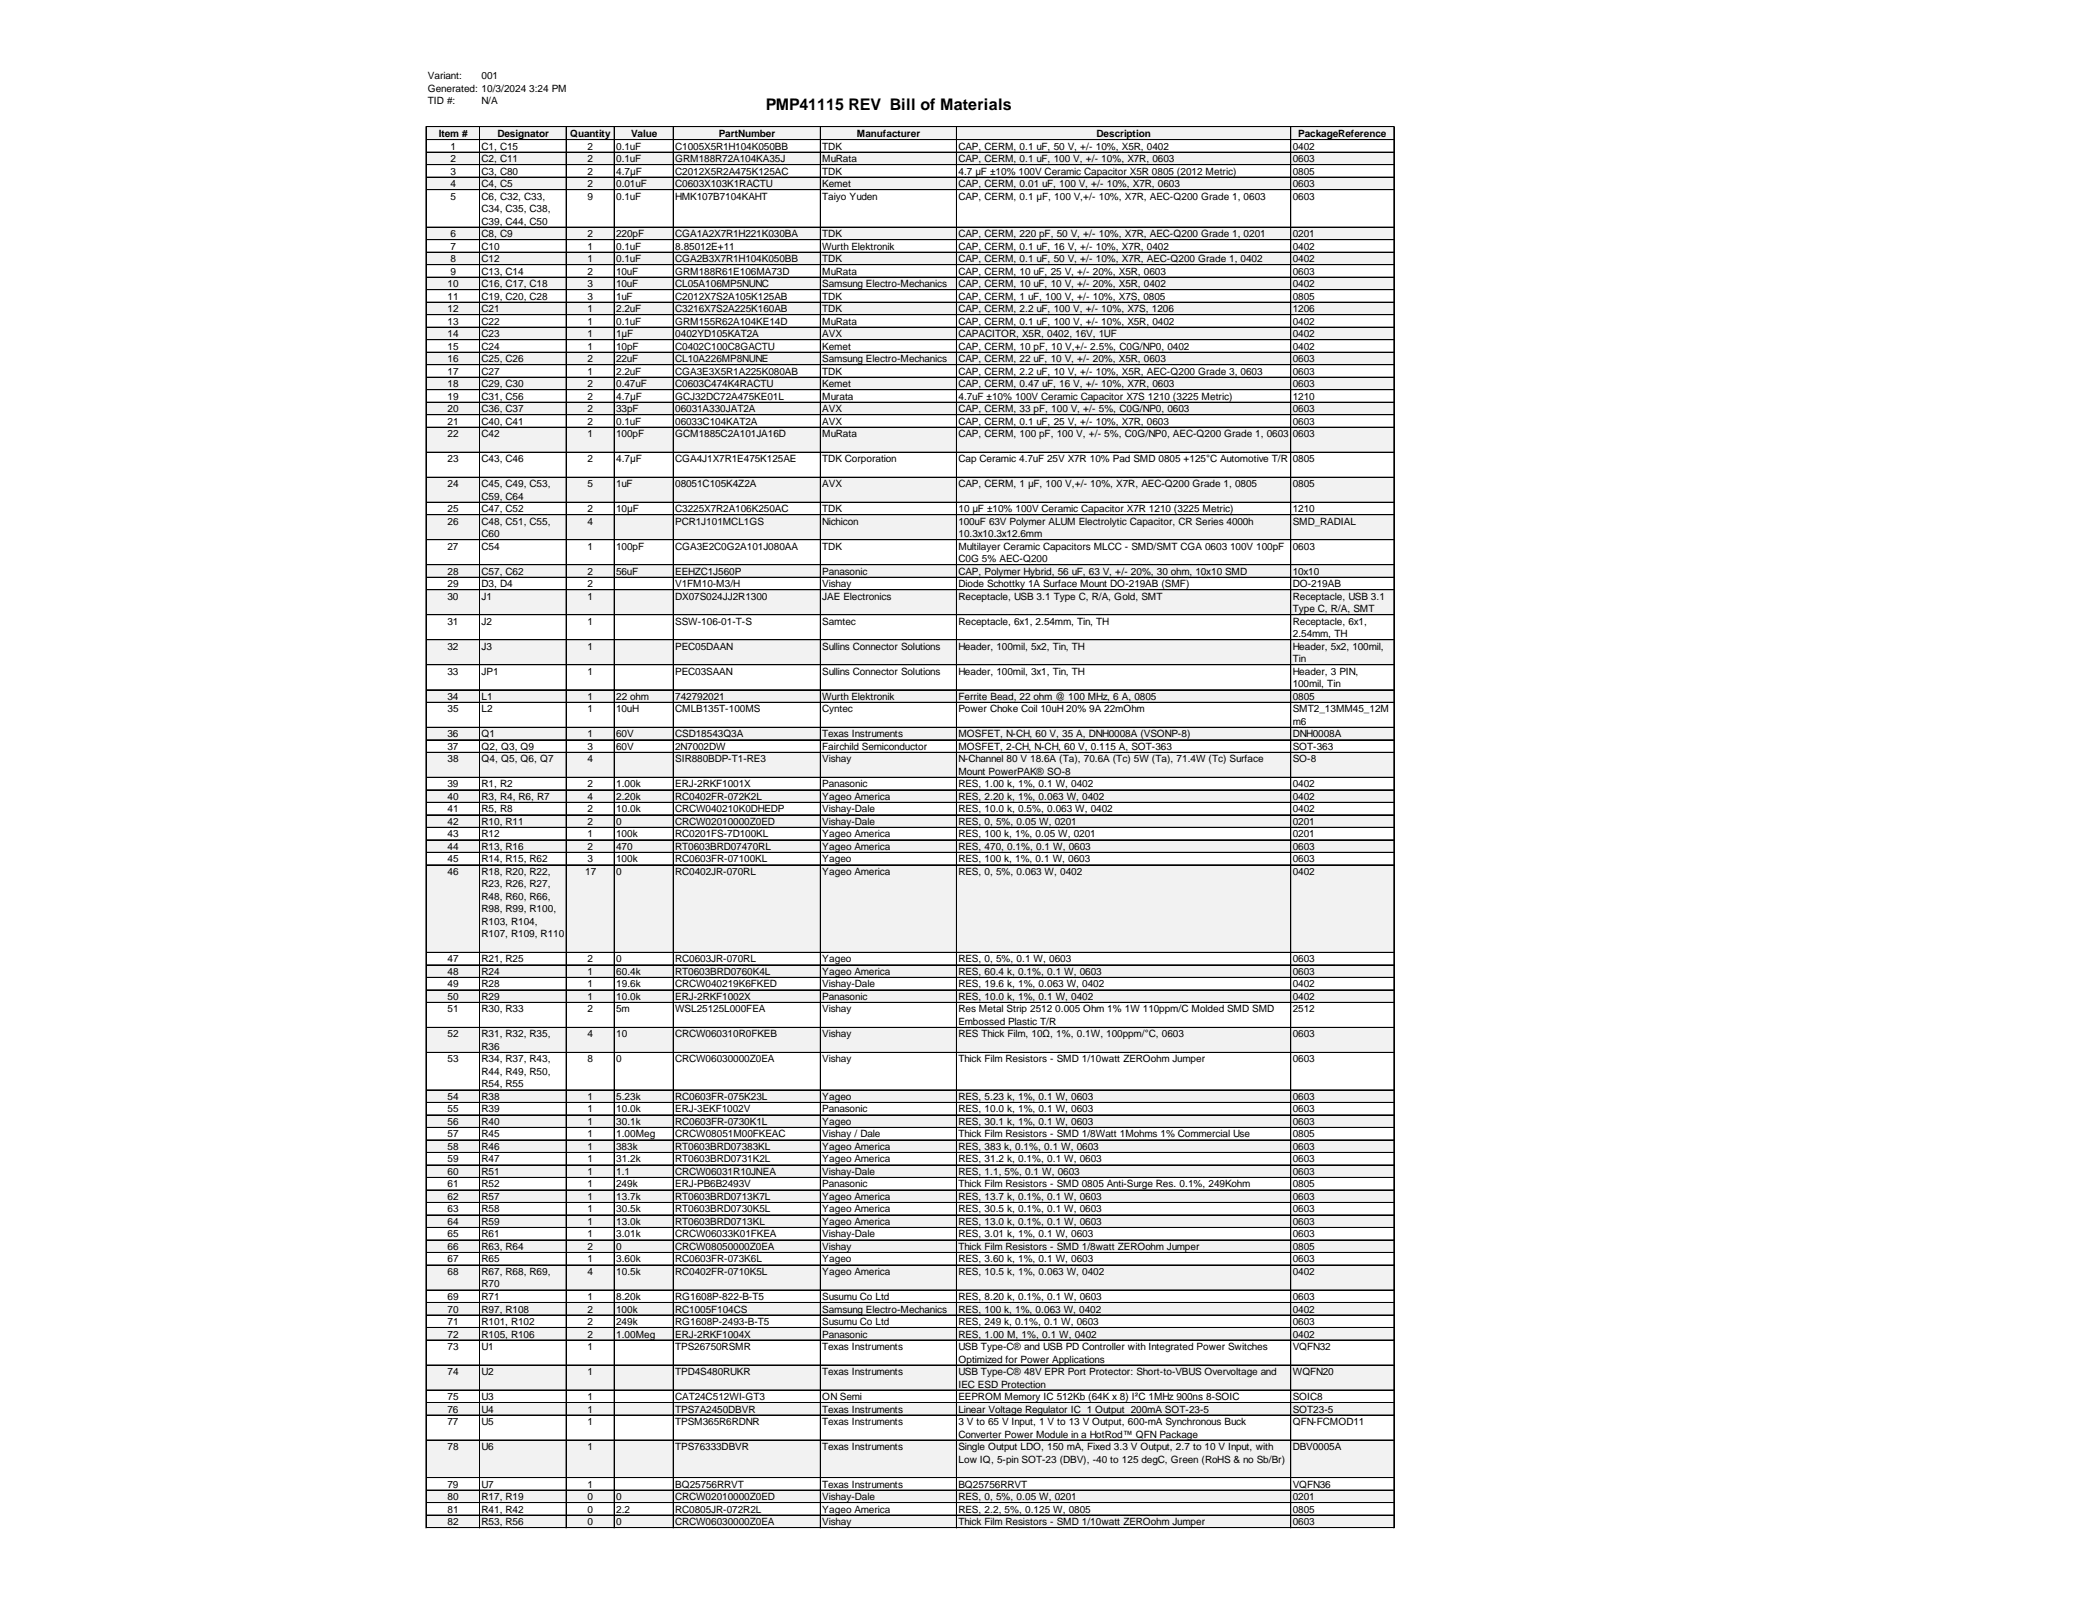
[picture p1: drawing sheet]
<svg xmlns="http://www.w3.org/2000/svg" width="279mm" height="216mm" viewBox="0 0 279 216" stroke-linecap="round" stroke-linejoin="round" font-family="sans-serif">
<defs><g id="words">
<text font-size="2.2" x="103.1" y="14.8">PMP41115 REV Bill of Materials</text>
<g font-size="1.3">
<text x="57.6" y="10.6">Variant:</text>
<text x="64.8" y="10.6">001</text>
<text x="57.6" y="12.3">Generated: 10/3/2024 3:24 PM</text>
<text x="57.6" y="14">TID #:</text>
<text x="64.8" y="14">N/A</text>
<text x="59.1" y="18.4">Item #</text>
<text x="60.6" y="20.1">1</text>
<text x="60.6" y="21.8">2</text>
<text x="60.6" y="23.5">3</text>
<text x="64.8" y="20.1">C1, C15</text>
<text x="64.8" y="21.8">C2, C11</text>
<text x="64.8" y="23.5">C3, C80</text>
<text x="67" y="18.4">Designator</text>
<text x="76.7" y="18.4">Quantity</text>
<text x="79.1" y="20.1">2</text>
<text x="79.1" y="21.8">2</text>
<text x="79.1" y="23.5">2</text>
<text x="82.9" y="20.1">0.1uF</text>
<text x="82.9" y="21.8">0.1uF</text>
<text x="82.9" y="23.5">4.7µF</text>
<text x="84.9" y="18.4">Value</text>
<text x="90.9" y="20.1">C1005X5R1H104K050BB</text>
<text x="90.9" y="21.8">GRM188R72A104KA35J</text>
<text x="90.9" y="23.5">C2012X5R2A475K125AC</text>
<text x="96.7" y="18.4">PartNumber</text>
<text x="110.7" y="20.1">TDK</text>
<text x="110.7" y="21.8">MuRata</text>
<text x="110.7" y="23.5">TDK</text>
<text x="115.3" y="18.4">Manufacturer</text>
<text x="129" y="20.1">CAP, CERM, 0.1 uF, 50 V, +/- 10%, X5R, 0402</text>
<text x="129" y="21.8">CAP, CERM, 0.1 uF, 100 V, +/- 10%, X7R, 0603</text>
<text x="129" y="23.5">4.7 µF ±10% 100V Ceramic Capacitor X5R 0805 (2012 Metric)</text>
<text x="147.6" y="18.4">Description</text>
<text x="174" y="20.1">0402</text>
<text x="174" y="21.8">0603</text>
<text x="174" y="23.5">0805</text>
<text x="174.7" y="18.4">PackageReference</text>
<text x="60.6" y="25.2">4</text>
<text x="60.6" y="26.9">5</text>
<text x="64.8" y="25.2">C4, C5</text>
<text x="64.8" y="26.9">C6, C32, C33,</text>
<text x="64.8" y="28.6">C34, C35, C38,</text>
<text x="79.1" y="25.2">2</text>
<text x="79.1" y="26.9">9</text>
<text x="82.9" y="25.2">0.01uF</text>
<text x="82.9" y="26.9">0.1uF</text>
<text x="90.9" y="25.2">C0603X103K1RACTU</text>
<text x="90.9" y="26.9">HMK107B7104KAHT</text>
<text x="110.7" y="25.2">Kemet</text>
<text x="110.7" y="26.9">Taiyo Yuden</text>
<text x="129" y="25.2">CAP, CERM, 0.01 uF, 100 V, +/- 10%, X7R, 0603</text>
<text x="129" y="26.9">CAP, CERM, 0.1 µF, 100 V,+/- 10%, X7R, AEC-Q200 Grade 1, 0603</text>
<text x="174" y="25.2">0603</text>
<text x="174" y="26.9">0603</text>
<text x="60.6" y="31.9">6</text>
<text x="60.6" y="33.6">7</text>
<text x="60.6" y="35.3">8</text>
<text x="64.8" y="30.2">C39, C44, C50</text>
<text x="64.8" y="31.9">C8, C9</text>
<text x="64.8" y="33.6">C10</text>
<text x="64.8" y="35.3">C12</text>
<text x="79.1" y="31.9">2</text>
<text x="79.1" y="33.6">1</text>
<text x="79.1" y="35.3">1</text>
<text x="82.9" y="31.9">220pF</text>
<text x="82.9" y="33.6">0.1uF</text>
<text x="82.9" y="35.3">0.1uF</text>
<text x="90.9" y="31.9">CGA1A2X7R1H221K030BA</text>
<text x="90.9" y="33.6">8.85012E+11</text>
<text x="90.9" y="35.3">CGA2B3X7R1H104K050BB</text>
<text x="110.7" y="31.9">TDK</text>
<text x="110.7" y="33.6">Wurth Elektronik</text>
<text x="110.7" y="35.3">TDK</text>
<text x="129" y="31.9">CAP, CERM, 220 pF, 50 V, +/- 10%, X7R, AEC-Q200 Grade 1, 0201</text>
<text x="129" y="33.6">CAP, CERM, 0.1 uF, 16 V, +/- 10%, X7R, 0402</text>
<text x="129" y="35.3">CAP, CERM, 0.1 uF, 50 V, +/- 10%, X7R, AEC-Q200 Grade 1, 0402</text>
<text x="174" y="31.9">0201</text>
<text x="174" y="33.6">0402</text>
<text x="174" y="35.3">0402</text>
<text x="60.2" y="38.7">10</text>
<text x="60.2" y="40.3">11</text>
<text x="60.6" y="37">9</text>
<text x="64.8" y="37">C13, C14</text>
<text x="64.8" y="38.7">C16, C17, C18</text>
<text x="64.8" y="40.3">C19, C20, C28</text>
<text x="79.1" y="37">2</text>
<text x="79.1" y="38.7">3</text>
<text x="79.1" y="40.3">3</text>
<text x="82.9" y="37">10uF</text>
<text x="82.9" y="38.7">10uF</text>
<text x="82.9" y="40.3">1uF</text>
<text x="90.9" y="37">GRM188R61E106MA73D</text>
<text x="90.9" y="38.7">CL05A106MP5NUNC</text>
<text x="90.9" y="40.3">C2012X7S2A105K125AB</text>
<text x="110.7" y="37">MuRata</text>
<text x="110.7" y="38.7">Samsung Electro-Mechanics</text>
<text x="110.7" y="40.3">TDK</text>
<text x="129" y="37">CAP, CERM, 10 uF, 25 V, +/- 20%, X5R, 0603</text>
<text x="129" y="38.7">CAP, CERM, 10 uF, 10 V, +/- 20%, X5R, 0402</text>
<text x="129" y="40.3">CAP, CERM, 1 uF, 100 V, +/- 10%, X7S, 0805</text>
<text x="174" y="37">0603</text>
<text x="174" y="38.7">0402</text>
<text x="174" y="40.3">0805</text>
<text x="60.2" y="42">12</text>
<text x="60.2" y="43.7">13</text>
<text x="60.2" y="45.4">14</text>
<text x="60.2" y="47.1">15</text>
<text x="64.8" y="42">C21</text>
<text x="64.8" y="43.7">C22</text>
<text x="64.8" y="45.4">C23</text>
<text x="64.8" y="47.1">C24</text>
<text x="79.1" y="42">1</text>
<text x="79.1" y="43.7">1</text>
<text x="79.1" y="45.4">1</text>
<text x="79.1" y="47.1">1</text>
<text x="82.9" y="42">2.2uF</text>
<text x="82.9" y="43.7">0.1uF</text>
<text x="82.9" y="45.4">1µF</text>
<text x="82.9" y="47.1">10pF</text>
<text x="90.9" y="42">C3216X7S2A225K160AB</text>
<text x="90.9" y="43.7">GRM155R62A104KE14D</text>
<text x="90.9" y="45.4">0402YD105KAT2A</text>
<text x="90.9" y="47.1">C0402C100C8GACTU</text>
<text x="110.7" y="42">TDK</text>
<text x="110.7" y="43.7">MuRata</text>
<text x="110.7" y="45.4">AVX</text>
<text x="110.7" y="47.1">Kemet</text>
<text x="129" y="42">CAP, CERM, 2.2 uF, 100 V, +/- 10%, X7S, 1206</text>
<text x="129" y="43.7">CAP, CERM, 0.1 uF, 100 V, +/- 10%, X5R, 0402</text>
<text x="129" y="45.4">CAPACITOR, X5R, 0402, 16V, 1UF</text>
<text x="129" y="47.1">CAP, CERM, 10 pF, 10 V,+/- 2.5%, C0G/NP0, 0402</text>
<text x="174" y="42">1206</text>
<text x="174" y="43.7">0402</text>
<text x="174" y="45.4">0402</text>
<text x="174" y="47.1">0402</text>
<text x="60.2" y="48.8">16</text>
<text x="60.2" y="50.4">17</text>
<text x="60.2" y="52.1">18</text>
<text x="60.2" y="53.8">19</text>
<text x="64.8" y="48.8">C25, C26</text>
<text x="64.8" y="50.4">C27</text>
<text x="64.8" y="52.1">C29, C30</text>
<text x="64.8" y="53.8">C31, C56</text>
<text x="79.1" y="48.8">2</text>
<text x="79.1" y="50.4">1</text>
<text x="79.1" y="52.1">2</text>
<text x="79.1" y="53.8">2</text>
<text x="82.9" y="48.8">22uF</text>
<text x="82.9" y="50.4">2.2uF</text>
<text x="82.9" y="52.1">0.47uF</text>
<text x="82.9" y="53.8">4.7µF</text>
<text x="90.9" y="48.8">CL10A226MP8NUNE</text>
<text x="90.9" y="50.4">CGA3E3X5R1A225K080AB</text>
<text x="90.9" y="52.1">C0603C474K4RACTU</text>
<text x="90.9" y="53.8">GCJ32DC72A475KE01L</text>
<text x="110.7" y="48.8">Samsung Electro-Mechanics</text>
<text x="110.7" y="50.4">TDK</text>
<text x="110.7" y="52.1">Kemet</text>
<text x="110.7" y="53.8">Murata</text>
<text x="129" y="48.8">CAP, CERM, 22 uF, 10 V, +/- 20%, X5R, 0603</text>
<text x="129" y="50.4">CAP, CERM, 2.2 uF, 10 V, +/- 10%, X5R, AEC-Q200 Grade 3, 0603</text>
<text x="129" y="52.1">CAP, CERM, 0.47 uF, 16 V, +/- 10%, X7R, 0603</text>
<text x="129" y="53.8">4.7uF ±10% 100V Ceramic Capacitor X7S 1210 (3225 Metric)</text>
<text x="174" y="48.8">0603</text>
<text x="174" y="50.4">0603</text>
<text x="174" y="52.1">0603</text>
<text x="174" y="53.8">1210</text>
<text x="60.2" y="55.5">20</text>
<text x="60.2" y="57.2">21</text>
<text x="60.2" y="58.9">22</text>
<text x="64.8" y="55.5">C36, C37</text>
<text x="64.8" y="57.2">C40, C41</text>
<text x="64.8" y="58.9">C42</text>
<text x="79.1" y="55.5">2</text>
<text x="79.1" y="57.2">2</text>
<text x="79.1" y="58.9">1</text>
<text x="82.9" y="55.5">33pF</text>
<text x="82.9" y="57.2">0.1uF</text>
<text x="82.9" y="58.9">100pF</text>
<text x="90.9" y="55.5">06031A330JAT2A</text>
<text x="90.9" y="57.2">06033C104KAT2A</text>
<text x="90.9" y="58.9">GCM1885C2A101JA16D</text>
<text x="110.7" y="55.5">AVX</text>
<text x="110.7" y="57.2">AVX</text>
<text x="110.7" y="58.9">MuRata</text>
<text x="129" y="55.5">CAP, CERM, 33 pF, 100 V, +/- 5%, C0G/NP0, 0603</text>
<text x="129" y="57.2">CAP, CERM, 0.1 uF, 25 V, +/- 10%, X7R, 0603</text>
<text x="129" y="58.9">CAP, CERM, 100 pF, 100 V, +/- 5%, C0G/NP0, AEC-Q200 Grade 1, 0603</text>
<text x="174" y="55.5">0603</text>
<text x="174" y="57.2">0603</text>
<text x="174" y="58.9">0603</text>
<text x="60.2" y="62.2">23</text>
<text x="60.2" y="65.6">24</text>
<text x="64.8" y="62.2">C43, C46</text>
<text x="64.8" y="65.6">C45, C49, C53,</text>
<text x="79.1" y="62.2">2</text>
<text x="79.1" y="65.6">5</text>
<text x="82.9" y="62.2">4.7µF</text>
<text x="82.9" y="65.6">1uF</text>
<text x="90.9" y="62.2">CGA4J1X7R1E475K125AE</text>
<text x="90.9" y="65.6">08051C105K4Z2A</text>
<text x="110.7" y="62.2">TDK Corporation</text>
<text x="110.7" y="65.6">AVX</text>
<text x="129" y="62.2">Cap Ceramic 4.7uF 25V X7R 10% Pad SMD 0805 +125°C Automotive T/R</text>
<text x="129" y="65.6">CAP, CERM, 1 µF, 100 V,+/- 10%, X7R, AEC-Q200 Grade 1, 0805</text>
<text x="174" y="62.2">0805</text>
<text x="174" y="65.6">0805</text>
<text x="60.2" y="68.9">25</text>
<text x="60.2" y="70.6">26</text>
<text x="64.8" y="67.3">C59, C64</text>
<text x="64.8" y="68.9">C47, C52</text>
<text x="64.8" y="70.6">C48, C51, C55,</text>
<text x="79.1" y="68.9">2</text>
<text x="79.1" y="70.6">4</text>
<text x="82.9" y="68.9">10µF</text>
<text x="90.9" y="68.9">C3225X7R2A106K250AC</text>
<text x="90.9" y="70.6">PCR1J101MCL1GS</text>
<text x="110.7" y="68.9">TDK</text>
<text x="110.7" y="70.6">Nichicon</text>
<text x="129" y="68.9">10 µF ±10% 100V Ceramic Capacitor X7R 1210 (3225 Metric)</text>
<text x="129" y="70.6">100uF 63V Polymer ALUM Electrolytic Capacitor, CR Series 4000h</text>
<text x="174" y="68.9">1210</text>
<text x="174" y="70.6">SMD_RADIAL</text>
<text x="60.2" y="74">27</text>
<text x="60.2" y="77.4">28</text>
<text x="64.8" y="72.3">C60</text>
<text x="64.8" y="74">C54</text>
<text x="64.8" y="77.4">C57, C62</text>
<text x="79.1" y="74">1</text>
<text x="79.1" y="77.4">2</text>
<text x="82.9" y="74">100pF</text>
<text x="82.9" y="77.4">56uF</text>
<text x="90.9" y="74">CGA3E2C0G2A101J080AA</text>
<text x="90.9" y="77.4">EEHZC1J560P</text>
<text x="110.7" y="74">TDK</text>
<text x="110.7" y="77.4">Panasonic</text>
<text x="129" y="72.3">10.3x10.3x12.6mm</text>
<text x="129" y="74">Multilayer Ceramic Capacitors MLCC - SMD/SMT CGA 0603 100V 100pF</text>
<text x="129" y="75.7">C0G 5% AEC-Q200</text>
<text x="129" y="77.4">CAP, Polymer Hybrid, 56 uF, 63 V, +/- 20%, 30 ohm, 10x10 SMD</text>
<text x="174" y="74">0603</text>
<text x="174" y="77.4">10x10</text>
<text x="60.2" y="79">29</text>
<text x="60.2" y="80.7">30</text>
<text x="64.8" y="79">D3, D4</text>
<text x="64.8" y="80.7">J1</text>
<text x="79.1" y="79">2</text>
<text x="79.1" y="80.7">1</text>
<text x="90.9" y="79">V1FM10-M3/H</text>
<text x="90.9" y="80.7">DX07S024JJ2R1300</text>
<text x="110.7" y="79">Vishay</text>
<text x="110.7" y="80.7">JAE Electronics</text>
<text x="129" y="79">Diode Schottky 1A Surface Mount DO-219AB (SMF)</text>
<text x="129" y="80.7">Receptacle, USB 3.1 Type C, R/A, Gold, SMT</text>
<text x="174" y="79">DO-219AB</text>
<text x="174" y="80.7">Receptacle, USB 3.1</text>
<text x="174" y="82.4">Type C, R/A, SMT</text>
<text x="60.2" y="84.1">31</text>
<text x="60.2" y="87.5">32</text>
<text x="64.8" y="84.1">J2</text>
<text x="64.8" y="87.5">J3</text>
<text x="79.1" y="84.1">1</text>
<text x="79.1" y="87.5">1</text>
<text x="90.9" y="84.1">SSW-106-01-T-S</text>
<text x="90.9" y="87.5">PEC05DAAN</text>
<text x="110.7" y="84.1">Samtec</text>
<text x="110.7" y="87.5">Sullins Connector Solutions</text>
<text x="129" y="84.1">Receptacle, 6x1, 2.54mm, Tin, TH</text>
<text x="129" y="87.5">Header, 100mil, 5x2, Tin, TH</text>
<text x="174" y="84.1">Receptacle, 6x1,</text>
<text x="174" y="85.8">2.54mm, TH</text>
<text x="174" y="87.5">Header, 5x2, 100mil,</text>
<text x="174" y="89.1">Tin</text>
<text x="60.2" y="90.8">33</text>
<text x="60.2" y="94.2">34</text>
<text x="60.2" y="95.9">35</text>
<text x="64.8" y="90.8">JP1</text>
<text x="64.8" y="94.2">L1</text>
<text x="64.8" y="95.9">L2</text>
<text x="79.1" y="90.8">1</text>
<text x="79.1" y="94.2">1</text>
<text x="79.1" y="95.9">1</text>
<text x="82.9" y="94.2">22 ohm</text>
<text x="82.9" y="95.9">10uH</text>
<text x="90.9" y="90.8">PEC03SAAN</text>
<text x="90.9" y="94.2">742792021</text>
<text x="90.9" y="95.9">CMLB135T-100MS</text>
<text x="110.7" y="90.8">Sullins Connector Solutions</text>
<text x="110.7" y="94.2">Wurth Elektronik</text>
<text x="110.7" y="95.9">Cyntec</text>
<text x="129" y="90.8">Header, 100mil, 3x1, Tin, TH</text>
<text x="129" y="94.2">Ferrite Bead, 22 ohm @ 100 MHz, 6 A, 0805</text>
<text x="129" y="95.9">Power Choke Coil 10uH 20% 9A 22mOhm</text>
<text x="174" y="90.8">Header, 3 PIN,</text>
<text x="174" y="92.5">100mil, Tin</text>
<text x="174" y="94.2">0805</text>
<text x="174" y="95.9">SMT2_13MM45_12M</text>
<text x="60.2" y="99.2">36</text>
<text x="60.2" y="100.9">37</text>
<text x="64.8" y="99.2">Q1</text>
<text x="64.8" y="100.9">Q2, Q3, Q9</text>
<text x="79.1" y="99.2">1</text>
<text x="79.1" y="100.9">3</text>
<text x="82.9" y="99.2">60V</text>
<text x="82.9" y="100.9">60V</text>
<text x="90.9" y="99.2">CSD18543Q3A</text>
<text x="90.9" y="100.9">2N7002DW</text>
<text x="110.7" y="99.2">Texas Instruments</text>
<text x="110.7" y="100.9">Fairchild Semiconductor</text>
<text x="129" y="99.2">MOSFET, N-CH, 60 V, 35 A, DNH0008A (VSONP-8)</text>
<text x="129" y="100.9">MOSFET, 2-CH, N-CH, 60 V, 0.115 A, SOT-363</text>
<text x="174" y="97.6">m6</text>
<text x="174" y="99.2">DNH0008A</text>
<text x="174" y="100.9">SOT-363</text>
<text x="60.2" y="102.6">38</text>
<text x="60.2" y="106">39</text>
<text x="60.2" y="107.7">40</text>
<text x="64.8" y="102.6">Q4, Q5, Q6, Q7</text>
<text x="64.8" y="106">R1, R2</text>
<text x="64.8" y="107.7">R3, R4, R6, R7</text>
<text x="79.1" y="102.6">4</text>
<text x="79.1" y="106">2</text>
<text x="79.1" y="107.7">4</text>
<text x="82.9" y="106">1.00k</text>
<text x="82.9" y="107.7">2.20k</text>
<text x="90.9" y="102.6">SIR880BDP-T1-RE3</text>
<text x="90.9" y="106">ERJ-2RKF1001X</text>
<text x="90.9" y="107.7">RC0402FR-072K2L</text>
<text x="110.7" y="102.6">Vishay</text>
<text x="110.7" y="106">Panasonic</text>
<text x="110.7" y="107.7">Yageo America</text>
<text x="129" y="102.6">N-Channel 80 V 18.6A (Ta), 70.6A (Tc) 5W (Ta), 71.4W (Tc) Surface</text>
<text x="129" y="104.3">Mount PowerPAK® SO-8</text>
<text x="129" y="106">RES, 1.00 k, 1%, 0.1 W, 0402</text>
<text x="129" y="107.7">RES, 2.20 k, 1%, 0.063 W, 0402</text>
<text x="174" y="102.6">SO-8</text>
<text x="174" y="106">0402</text>
<text x="174" y="107.7">0402</text>
<text x="60.2" y="109.3">41</text>
<text x="60.2" y="111">42</text>
<text x="60.2" y="112.7">43</text>
<text x="64.8" y="109.3">R5, R8</text>
<text x="64.8" y="111">R10, R11</text>
<text x="64.8" y="112.7">R12</text>
<text x="79.1" y="109.3">2</text>
<text x="79.1" y="111">2</text>
<text x="79.1" y="112.7">1</text>
<text x="82.9" y="109.3">10.0k</text>
<text x="82.9" y="111">0</text>
<text x="82.9" y="112.7">100k</text>
<text x="90.9" y="109.3">CRCW040210K0DHEDP</text>
<text x="90.9" y="111">CRCW02010000Z0ED</text>
<text x="90.9" y="112.7">RC0201FS-7D100KL</text>
<text x="110.7" y="109.3">Vishay-Dale</text>
<text x="110.7" y="111">Vishay-Dale</text>
<text x="110.7" y="112.7">Yageo America</text>
<text x="129" y="109.3">RES, 10.0 k, 0.5%, 0.063 W, 0402</text>
<text x="129" y="111">RES, 0, 5%, 0.05 W, 0201</text>
<text x="129" y="112.7">RES, 100 k, 1%, 0.05 W, 0201</text>
<text x="174" y="109.3">0402</text>
<text x="174" y="111">0201</text>
<text x="174" y="112.7">0201</text>
<text x="60.2" y="114.4">44</text>
<text x="60.2" y="116.1">45</text>
<text x="60.2" y="117.8">46</text>
<text x="64.8" y="114.4">R13, R16</text>
<text x="64.8" y="116.1">R14, R15, R62</text>
<text x="64.8" y="117.8">R18, R20, R22,</text>
<text x="64.8" y="119.4">R23, R26, R27,</text>
<text x="78.7" y="117.8">17</text>
<text x="79.1" y="114.4">2</text>
<text x="79.1" y="116.1">3</text>
<text x="82.9" y="114.4">470</text>
<text x="82.9" y="116.1">100k</text>
<text x="82.9" y="117.8">0</text>
<text x="90.9" y="114.4">RT0603BRD07470RL</text>
<text x="90.9" y="116.1">RC0603FR-07100KL</text>
<text x="90.9" y="117.8">RC0402JR-070RL</text>
<text x="110.7" y="114.4">Yageo America</text>
<text x="110.7" y="116.1">Yageo</text>
<text x="110.7" y="117.8">Yageo America</text>
<text x="129" y="114.4">RES, 470, 0.1%, 0.1 W, 0603</text>
<text x="129" y="116.1">RES, 100 k, 1%, 0.1 W, 0603</text>
<text x="129" y="117.8">RES, 0, 5%, 0.063 W, 0402</text>
<text x="174" y="114.4">0603</text>
<text x="174" y="116.1">0603</text>
<text x="174" y="117.8">0402</text>
<text x="64.8" y="121.1">R48, R60, R66,</text>
<text x="64.8" y="122.8">R98, R99, R100,</text>
<text x="64.8" y="124.5">R103, R104,</text>
<text x="60.2" y="129.5">47</text>
<text x="60.2" y="131.2">48</text>
<text x="64.8" y="126.2">R107, R109, R110</text>
<text x="64.8" y="129.5">R21, R25</text>
<text x="64.8" y="131.2">R24</text>
<text x="79.1" y="129.5">2</text>
<text x="79.1" y="131.2">1</text>
<text x="82.9" y="129.5">0</text>
<text x="82.9" y="131.2">60.4k</text>
<text x="90.9" y="129.5">RC0603JR-070RL</text>
<text x="90.9" y="131.2">RT0603BRD0760K4L</text>
<text x="110.7" y="129.5">Yageo</text>
<text x="110.7" y="131.2">Yageo America</text>
<text x="129" y="129.5">RES, 0, 5%, 0.1 W, 0603</text>
<text x="129" y="131.2">RES, 60.4 k, 0.1%, 0.1 W, 0603</text>
<text x="174" y="129.5">0603</text>
<text x="174" y="131.2">0603</text>
<text x="60.2" y="132.9">49</text>
<text x="60.2" y="134.6">50</text>
<text x="60.2" y="136.3">51</text>
<text x="64.8" y="132.9">R28</text>
<text x="64.8" y="134.6">R29</text>
<text x="64.8" y="136.3">R30, R33</text>
<text x="79.1" y="132.9">1</text>
<text x="79.1" y="134.6">1</text>
<text x="79.1" y="136.3">2</text>
<text x="82.9" y="132.9">19.6k</text>
<text x="82.9" y="134.6">10.0k</text>
<text x="82.9" y="136.3">5m</text>
<text x="90.9" y="132.9">CRCW040219K6FKED</text>
<text x="90.9" y="134.6">ERJ-2RKF1002X</text>
<text x="90.9" y="136.3">WSL25125L000FEA</text>
<text x="110.7" y="132.9">Vishay-Dale</text>
<text x="110.7" y="134.6">Panasonic</text>
<text x="110.7" y="136.3">Vishay</text>
<text x="129" y="132.9">RES, 19.6 k, 1%, 0.063 W, 0402</text>
<text x="129" y="134.6">RES, 10.0 k, 1%, 0.1 W, 0402</text>
<text x="129" y="136.3">Res Metal Strip 2512 0.005 Ohm 1% 1W 110ppm/C Molded SMD SMD</text>
<text x="129" y="138">Embossed Plastic T/R</text>
<text x="174" y="132.9">0402</text>
<text x="174" y="134.6">0402</text>
<text x="174" y="136.3">2512</text>
<text x="60.2" y="139.6">52</text>
<text x="60.2" y="143">53</text>
<text x="64.8" y="139.6">R31, R32, R35,</text>
<text x="64.8" y="141.3">R36</text>
<text x="64.8" y="143">R34, R37, R43,</text>
<text x="79.1" y="139.6">4</text>
<text x="79.1" y="143">8</text>
<text x="82.9" y="139.6">10</text>
<text x="82.9" y="143">0</text>
<text x="90.9" y="139.6">CRCW060310R0FKEB</text>
<text x="90.9" y="143">CRCW06030000Z0EA</text>
<text x="110.7" y="139.6">Vishay</text>
<text x="110.7" y="143">Vishay</text>
<text x="129" y="139.6">RES Thick Film, 10Ω, 1%, 0.1W, 100ppm/°C, 0603</text>
<text x="129" y="143">Thick Film Resistors - SMD 1/10watt ZEROohm Jumper</text>
<text x="174" y="139.6">0603</text>
<text x="174" y="143">0603</text>
<text x="60.2" y="148.1">54</text>
<text x="60.2" y="149.7">55</text>
<text x="64.8" y="144.7">R44, R49, R50,</text>
<text x="64.8" y="146.4">R54, R55</text>
<text x="64.8" y="148.1">R38</text>
<text x="64.8" y="149.7">R39</text>
<text x="79.1" y="148.1">1</text>
<text x="79.1" y="149.7">1</text>
<text x="82.9" y="148.1">5.23k</text>
<text x="82.9" y="149.7">10.0k</text>
<text x="90.9" y="148.1">RC0603FR-075K23L</text>
<text x="90.9" y="149.7">ERJ-3EKF1002V</text>
<text x="110.7" y="148.1">Yageo</text>
<text x="110.7" y="149.7">Panasonic</text>
<text x="129" y="148.1">RES, 5.23 k, 1%, 0.1 W, 0603</text>
<text x="129" y="149.7">RES, 10.0 k, 1%, 0.1 W, 0603</text>
<text x="174" y="148.1">0603</text>
<text x="174" y="149.7">0603</text>
<text x="60.2" y="151.4">56</text>
<text x="60.2" y="153.1">57</text>
<text x="60.2" y="154.8">58</text>
<text x="64.8" y="151.4">R40</text>
<text x="64.8" y="153.1">R45</text>
<text x="64.8" y="154.8">R46</text>
<text x="79.1" y="151.4">1</text>
<text x="79.1" y="153.1">1</text>
<text x="79.1" y="154.8">1</text>
<text x="82.9" y="151.4">30.1k</text>
<text x="82.9" y="153.1">1.00Meg</text>
<text x="82.9" y="154.8">383k</text>
<text x="90.9" y="151.4">RC0603FR-0730K1L</text>
<text x="90.9" y="153.1">CRCW08051M00FKEAC</text>
<text x="90.9" y="154.8">RT0603BRD07383KL</text>
<text x="110.7" y="151.4">Yageo</text>
<text x="110.7" y="153.1">Vishay / Dale</text>
<text x="110.7" y="154.8">Yageo America</text>
<text x="129" y="151.4">RES, 30.1 k, 1%, 0.1 W, 0603</text>
<text x="129" y="153.1">Thick Film Resistors - SMD 1/8Watt 1Mohms 1% Commercial Use</text>
<text x="129" y="154.8">RES, 383 k, 0.1%, 0.1 W, 0603</text>
<text x="174" y="151.4">0603</text>
<text x="174" y="153.1">0805</text>
<text x="174" y="154.8">0603</text>
<text x="60.2" y="156.5">59</text>
<text x="60.2" y="158.2">60</text>
<text x="60.2" y="159.8">61</text>
<text x="60.2" y="161.5">62</text>
<text x="64.8" y="156.5">R47</text>
<text x="64.8" y="158.2">R51</text>
<text x="64.8" y="159.8">R52</text>
<text x="64.8" y="161.5">R57</text>
<text x="79.1" y="156.5">1</text>
<text x="79.1" y="158.2">1</text>
<text x="79.1" y="159.8">1</text>
<text x="79.1" y="161.5">1</text>
<text x="82.9" y="156.5">31.2k</text>
<text x="82.9" y="158.2">1.1</text>
<text x="82.9" y="159.8">249k</text>
<text x="82.9" y="161.5">13.7k</text>
<text x="90.9" y="156.5">RT0603BRD0731K2L</text>
<text x="90.9" y="158.2">CRCW06031R10JNEA</text>
<text x="90.9" y="159.8">ERJ-PB6B2493V</text>
<text x="90.9" y="161.5">RT0603BRD0713K7L</text>
<text x="110.7" y="156.5">Yageo America</text>
<text x="110.7" y="158.2">Vishay-Dale</text>
<text x="110.7" y="159.8">Panasonic</text>
<text x="110.7" y="161.5">Yageo America</text>
<text x="129" y="156.5">RES, 31.2 k, 0.1%, 0.1 W, 0603</text>
<text x="129" y="158.2">RES, 1.1, 5%, 0.1 W, 0603</text>
<text x="129" y="159.8">Thick Film Resistors - SMD 0805 Anti-Surge Res. 0.1%, 249Kohm</text>
<text x="129" y="161.5">RES, 13.7 k, 0.1%, 0.1 W, 0603</text>
<text x="174" y="156.5">0603</text>
<text x="174" y="158.2">0603</text>
<text x="174" y="159.8">0805</text>
<text x="174" y="161.5">0603</text>
<text x="60.2" y="163.2">63</text>
<text x="60.2" y="164.9">64</text>
<text x="60.2" y="166.6">65</text>
<text x="64.8" y="163.2">R58</text>
<text x="64.8" y="164.9">R59</text>
<text x="64.8" y="166.6">R61</text>
<text x="79.1" y="163.2">1</text>
<text x="79.1" y="164.9">1</text>
<text x="79.1" y="166.6">1</text>
<text x="82.9" y="163.2">30.5k</text>
<text x="82.9" y="164.9">13.0k</text>
<text x="82.9" y="166.6">3.01k</text>
<text x="90.9" y="163.2">RT0603BRD0730K5L</text>
<text x="90.9" y="164.9">RT0603BRD0713KL</text>
<text x="90.9" y="166.6">CRCW06033K01FKEA</text>
<text x="110.7" y="163.2">Yageo America</text>
<text x="110.7" y="164.9">Yageo America</text>
<text x="110.7" y="166.6">Vishay-Dale</text>
<text x="129" y="163.2">RES, 30.5 k, 0.1%, 0.1 W, 0603</text>
<text x="129" y="164.9">RES, 13.0 k, 0.1%, 0.1 W, 0603</text>
<text x="129" y="166.6">RES, 3.01 k, 1%, 0.1 W, 0603</text>
<text x="174" y="163.2">0603</text>
<text x="174" y="164.9">0603</text>
<text x="174" y="166.6">0603</text>
<text x="60.2" y="168.2">66</text>
<text x="60.2" y="169.9">67</text>
<text x="60.2" y="171.6">68</text>
<text x="64.8" y="168.2">R63, R64</text>
<text x="64.8" y="169.9">R65</text>
<text x="64.8" y="171.6">R67, R68, R69,</text>
<text x="64.8" y="173.3">R70</text>
<text x="79.1" y="168.2">2</text>
<text x="79.1" y="169.9">1</text>
<text x="79.1" y="171.6">4</text>
<text x="82.9" y="168.2">0</text>
<text x="82.9" y="169.9">3.60k</text>
<text x="82.9" y="171.6">10.5k</text>
<text x="90.9" y="168.2">CRCW08050000Z0EA</text>
<text x="90.9" y="169.9">RC0603FR-073K6L</text>
<text x="90.9" y="171.6">RC0402FR-0710K5L</text>
<text x="110.7" y="168.2">Vishay</text>
<text x="110.7" y="169.9">Yageo</text>
<text x="110.7" y="171.6">Yageo America</text>
<text x="129" y="168.2">Thick Film Resistors - SMD 1/8watt ZEROohm Jumper</text>
<text x="129" y="169.9">RES, 3.60 k, 1%, 0.1 W, 0603</text>
<text x="129" y="171.6">RES, 10.5 k, 1%, 0.063 W, 0402</text>
<text x="174" y="168.2">0805</text>
<text x="174" y="169.9">0603</text>
<text x="174" y="171.6">0402</text>
<text x="60.2" y="175">69</text>
<text x="60.2" y="176.7">70</text>
<text x="60.2" y="178.3">71</text>
<text x="64.8" y="175">R71</text>
<text x="64.8" y="176.7">R97, R108</text>
<text x="64.8" y="178.3">R101, R102</text>
<text x="79.1" y="175">1</text>
<text x="79.1" y="176.7">2</text>
<text x="79.1" y="178.3">2</text>
<text x="82.9" y="175">8.20k</text>
<text x="82.9" y="176.7">100k</text>
<text x="82.9" y="178.3">249k</text>
<text x="90.9" y="175">RG1608P-822-B-T5</text>
<text x="90.9" y="176.7">RC1005F104CS</text>
<text x="90.9" y="178.3">RG1608P-2493-B-T5</text>
<text x="110.7" y="175">Susumu Co Ltd</text>
<text x="110.7" y="176.7">Samsung Electro-Mechanics</text>
<text x="110.7" y="178.3">Susumu Co Ltd</text>
<text x="129" y="175">RES, 8.20 k, 0.1%, 0.1 W, 0603</text>
<text x="129" y="176.7">RES, 100 k, 1%, 0.063 W, 0402</text>
<text x="129" y="178.3">RES, 249 k, 0.1%, 0.1 W, 0603</text>
<text x="174" y="175">0603</text>
<text x="174" y="176.7">0402</text>
<text x="174" y="178.3">0603</text>
<text x="60.2" y="180">72</text>
<text x="60.2" y="181.7">73</text>
<text x="60.2" y="185.1">74</text>
<text x="64.8" y="180">R105, R106</text>
<text x="64.8" y="181.7">U1</text>
<text x="64.8" y="185.1">U2</text>
<text x="79.1" y="180">2</text>
<text x="79.1" y="181.7">1</text>
<text x="79.1" y="185.1">1</text>
<text x="82.9" y="180">1.00Meg</text>
<text x="90.9" y="180">ERJ-2RKF1004X</text>
<text x="90.9" y="181.7">TPS26750RSMR</text>
<text x="90.9" y="185.1">TPD4S480RUKR</text>
<text x="110.7" y="180">Panasonic</text>
<text x="110.7" y="181.7">Texas Instruments</text>
<text x="110.7" y="185.1">Texas Instruments</text>
<text x="129" y="180">RES, 1.00 M, 1%, 0.1 W, 0402</text>
<text x="129" y="181.7">USB Type-C® and USB PD Controller with Integrated Power Switches</text>
<text x="129" y="183.4">Optimized for Power Applications</text>
<text x="129" y="185.1">USB Type-C® 48V EPR Port Protector: Short-to-VBUS Overvoltage and</text>
<text x="174" y="180">0402</text>
<text x="174" y="181.7">VQFN32</text>
<text x="174" y="185.1">WQFN20</text>
<text x="60.2" y="188.4">75</text>
<text x="60.2" y="190.1">76</text>
<text x="60.2" y="191.8">77</text>
<text x="64.8" y="188.4">U3</text>
<text x="64.8" y="190.1">U4</text>
<text x="64.8" y="191.8">U5</text>
<text x="79.1" y="188.4">1</text>
<text x="79.1" y="190.1">1</text>
<text x="79.1" y="191.8">1</text>
<text x="90.9" y="188.4">CAT24C512WI-GT3</text>
<text x="90.9" y="190.1">TPS7A2450DBVR</text>
<text x="90.9" y="191.8">TPSM365R6RDNR</text>
<text x="110.7" y="188.4">ON Semi</text>
<text x="110.7" y="190.1">Texas Instruments</text>
<text x="110.7" y="191.8">Texas Instruments</text>
<text x="129" y="186.8">IEC ESD Protection</text>
<text x="129" y="188.4">EEPROM Memory IC 512Kb (64K x 8) I²C 1MHz 900ns 8-SOIC</text>
<text x="129" y="190.1">Linear Voltage Regulator IC 1 Output 200mA SOT-23-5</text>
<text x="129" y="191.8">3 V to 65 V Input, 1 V to 13 V Output, 600-mA Synchronous Buck</text>
<text x="174" y="188.4">SOIC8</text>
<text x="174" y="190.1">SOT23-5</text>
<text x="174" y="191.8">QFN-FCMOD11</text>
<text x="60.2" y="195.2">78</text>
<text x="64.8" y="195.2">U6</text>
<text x="79.1" y="195.2">1</text>
<text x="90.9" y="195.2">TPS76333DBVR</text>
<text x="110.7" y="195.2">Texas Instruments</text>
<text x="129" y="193.5">Converter Power Module in a HotRod™ QFN Package</text>
<text x="129" y="195.2">Single Output LDO, 150 mA, Fixed 3.3 V Output, 2.7 to 10 V Input, with</text>
<text x="129" y="196.9">Low IQ, 5-pin SOT-23 (DBV), -40 to 125 degC, Green (RoHS &amp; no Sb/Br)</text>
<text x="174" y="195.2">DBV0005A</text>
<text x="60.2" y="200.2">79</text>
<text x="60.2" y="201.9">80</text>
<text x="60.2" y="203.6">81</text>
<text x="64.8" y="200.2">U7</text>
<text x="64.8" y="201.9">R17, R19</text>
<text x="64.8" y="203.6">R41, R42</text>
<text x="79.1" y="200.2">1</text>
<text x="79.1" y="201.9">0</text>
<text x="79.1" y="203.6">0</text>
<text x="82.9" y="201.9">0</text>
<text x="82.9" y="203.6">2.2</text>
<text x="90.9" y="200.2">BQ25756RRVT</text>
<text x="90.9" y="201.9">CRCW02010000Z0ED</text>
<text x="90.9" y="203.6">RC0805JR-072R2L</text>
<text x="110.7" y="200.2">Texas Instruments</text>
<text x="110.7" y="201.9">Vishay-Dale</text>
<text x="110.7" y="203.6">Yageo America</text>
<text x="129" y="200.2">BQ25756RRVT</text>
<text x="129" y="201.9">RES, 0, 5%, 0.05 W, 0201</text>
<text x="129" y="203.6">RES, 2.2, 5%, 0.125 W, 0805</text>
<text x="174" y="200.2">VQFN36</text>
<text x="174" y="201.9">0201</text>
<text x="174" y="203.6">0805</text>
<text x="60.2" y="205.3">82</text>
<text x="64.8" y="205.3">R53, R56</text>
<text x="79.1" y="205.3">0</text>
<text x="82.9" y="205.3">0</text>
<text x="90.9" y="205.3">CRCW06030000Z0EA</text>
<text x="110.7" y="205.3">Vishay</text>
<text x="129" y="205.3">Thick Film Resistors - SMD 1/10watt ZEROohm Jumper</text>
<text x="174" y="205.3">0603</text>
</g>
</g></defs>
<g fill="#f2f2f2">
<path d="M57.3 17h130.4v1.9h-130.4z"/>
<path d="M57.3 20.5h130.4v1.7h-130.4z"/>
<path d="M57.3 23.8h130.4v1.8h-130.4z"/>
<path d="M57.3 30.6h130.4v1.7h-130.4z"/>
<path d="M57.3 33.9h130.4v1.8h-130.4z"/>
<path d="M57.3 37.3h130.4v1.8h-130.4z"/>
<path d="M57.3 40.7h130.4v1.7h-130.4z"/>
<path d="M57.3 44h130.4v1.8h-130.4z"/>
<path d="M57.3 47.4h130.4v1.7h-130.4z"/>
<path d="M57.3 50.8h130.4v1.7h-130.4z"/>
<path d="M57.3 54.1h130.4v1.8h-130.4z"/>
<path d="M57.3 57.5h130.4v3.4h-130.4z"/>
<path d="M57.3 64.2h130.4v3.5h-130.4z"/>
<path d="M57.3 69.3h130.4v3.4h-130.4z"/>
<path d="M57.3 76h130.4v1.8h-130.4z"/>
<path d="M57.3 79.4h130.4v3.4h-130.4z"/>
<path d="M57.3 86.1h130.4v3.4h-130.4z"/>
<path d="M57.3 92.8h130.4v1.8h-130.4z"/>
<path d="M57.3 97.9h130.4v1.7h-130.4z"/>
<path d="M57.3 101.3h130.4v3.4h-130.4z"/>
<path d="M57.3 106.3h130.4v1.8h-130.4z"/>
<path d="M57.3 109.7h130.4v1.7h-130.4z"/>
<path d="M57.3 113h130.4v1.8h-130.4z"/>
<path d="M57.3 116.4h130.4v11.9h-130.4z"/>
<path d="M57.3 129.9h130.4v1.7h-130.4z"/>
<path d="M57.3 133.2h130.4v1.8h-130.4z"/>
<path d="M57.3 138.3h130.4v3.4h-130.4z"/>
<path d="M57.3 146.7h130.4v1.7h-130.4z"/>
<path d="M57.3 150.1h130.4v1.7h-130.4z"/>
<path d="M57.3 153.4h130.4v1.8h-130.4z"/>
<path d="M57.3 156.8h130.4v1.7h-130.4z"/>
<path d="M57.3 160.2h130.4v1.7h-130.4z"/>
<path d="M57.3 163.5h130.4v1.8h-130.4z"/>
<path d="M57.3 166.9h130.4v1.7h-130.4z"/>
<path d="M57.3 170.3h130.4v3.4h-130.4z"/>
<path d="M57.3 175.3h130.4v1.8h-130.4z"/>
<path d="M57.3 178.7h130.4v1.7h-130.4z"/>
<path d="M57.3 183.7h130.4v3.5h-130.4z"/>
<path d="M57.3 188.8h130.4v1.7h-130.4z"/>
<path d="M57.3 193.8h130.4v5.1h-130.4z"/>
<path d="M57.3 200.6h130.4v1.7h-130.4z"/>
<path d="M57.3 203.9h130.4v1.8h-130.4z"/>
</g>
<g fill="none" stroke="#000" stroke-width=".13">
<path d="M57.3 17v188.7M57.4 17v188.7M57.4 17h130.3M57.4 17.1h130.3M57.4 18.8h130.3M64.5 17.1v188.6M64.6 17.1v188.6M76.2 17.1v188.6M82.7 17.1v188.6M90.6 17.1v188.6M110.4 17.1v188.6M128.7 17.1v188.6"/>
<path d="M128.8 17.1v188.6M173.7 17.1v188.6M187.6 17.1v188.6M57.4 20.5h130.3M57.4 22.2h130.3M57.4 23.8h130.3M57.4 23.9h130.3M57.4 25.5h130.3M57.4 25.6h130.3M57.4 30.6h130.3M57.4 32.3h130.3M57.4 33.9h130.3"/>
<path d="M57.4 34h130.3M57.4 35.6h130.3M57.4 35.7h130.3M57.4 37.3h130.3M57.4 39h130.3M57.4 40.7h130.3M57.4 42.3h130.3M57.4 42.4h130.3M57.4 44h130.3M57.4 44.1h130.3M57.4 45.7h130.3M57.4 47.4h130.3"/>
<path d="M57.4 49.1h130.3M57.4 50.8h130.3M57.4 52.4h130.3M57.4 52.5h130.3M57.4 54.1h130.3M57.4 54.2h130.3M57.4 55.8h130.3M57.4 57.5h130.3M57.4 60.9h130.3M57.4 64.2h130.3M57.4 64.3h130.3M57.4 67.6h130.3"/>
<path d="M57.4 69.3h130.3M57.4 72.6h130.3M57.4 72.7h130.3M57.4 76h130.3M57.4 77.7h130.3M57.4 79.4h130.3M57.4 82.7h130.3M57.4 82.8h130.3M57.4 86.1h130.3M57.4 89.5h130.3M57.4 92.8h130.3M57.4 92.9h130.3"/>
<path d="M57.4 94.5h130.3M57.4 94.6h130.3M57.4 97.9h130.3M57.4 99.6h130.3M57.4 101.3h130.3M57.4 104.6h130.3M57.4 104.7h130.3M57.4 106.3h130.3M57.4 108h130.3M57.4 109.7h130.3M57.4 111.4h130.3M57.4 113h130.3"/>
<path d="M57.4 113.1h130.3M57.4 114.7h130.3M57.4 114.8h130.3M57.4 116.4h130.3M57.4 128.2h130.3M57.4 129.9h130.3M57.4 131.6h130.3M57.4 133.2h130.3M57.4 133.3h130.3M57.4 134.9h130.3M57.4 135h130.3M57.4 138.3h130.3"/>
<path d="M57.4 141.7h130.3M57.4 146.7h130.3M57.4 148.4h130.3M57.4 150.1h130.3M57.4 151.7h130.3M57.4 151.8h130.3M57.4 153.4h130.3M57.4 153.5h130.3M57.4 155.1h130.3M57.4 156.8h130.3M57.4 158.5h130.3M57.4 160.2h130.3"/>
<path d="M57.4 161.8h130.3M57.4 161.9h130.3M57.4 163.5h130.3M57.4 163.6h130.3M57.4 165.2h130.3M57.4 166.9h130.3M57.4 168.6h130.3M57.4 170.3h130.3M57.4 173.6h130.3M57.4 173.7h130.3M57.4 175.3h130.3M57.4 177h130.3"/>
<path d="M57.4 178.7h130.3M57.4 180.4h130.3M57.4 183.7h130.3M57.4 183.8h130.3M57.4 187.1h130.3M57.4 188.8h130.3M57.4 190.5h130.3M57.4 193.8h130.3M57.4 193.9h130.3M57.4 198.9h130.3M57.4 200.6h130.3M57.4 202.2h130.3"/>
<path d="M57.4 202.3h130.3M57.4 203.9h130.3M57.4 204h130.3M57.4 205.6h130.3"/>
</g>
<use href="#words"/>
</svg>
